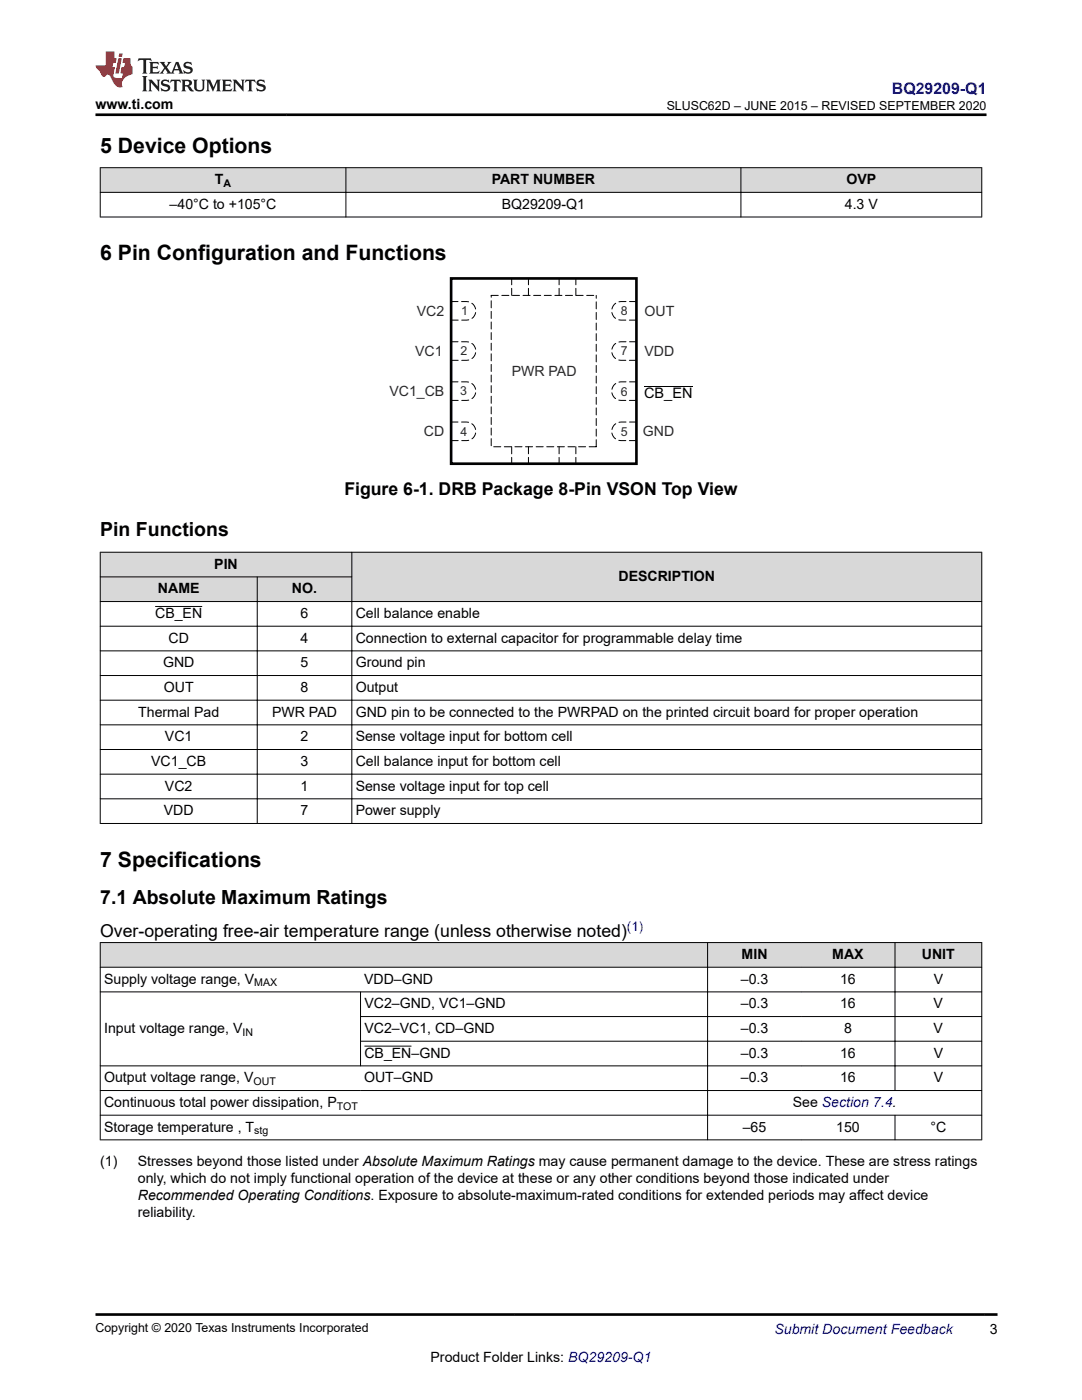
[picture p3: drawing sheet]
<svg xmlns="http://www.w3.org/2000/svg" width="216mm" height="279mm" viewBox="0 0 216 279" stroke-linecap="round" stroke-linejoin="round" font-family="sans-serif">
<defs><g id="words">
<g font-size="4.2">
<text x="20" y="30.5">5 Device Options</text>
<text x="20" y="51.9">6 Pin Configuration and Functions</text>
<text x="20" y="173">7 Specifications</text>
</g>
<g font-size="3.9">
<text x="20" y="106.9">Pin Functions</text>
<text x="20" y="180.5">7.1 Absolute Maximum Ratings</text>
</g>
<g font-size="3.5">
<text x="68.7" y="98.8">Figure 6-1. DRB Package 8-Pin VSON Top View</text>
<text x="20" y="186.9">Over-operating free-air temperature range (unless otherwise noted)</text>
</g>
<text font-size="3.2" fill="#00f" x="178" y="18.7">BQ29209-Q1</text>
<text font-size="2.9" x="128.5" y="79.5">CB_EN</text>
<g font-size="2.8">
<text x="19.1" y="21.8">www.ti.com</text>
<text x="33.9" y="41.7">–40°C to +105°C</text>
<text x="42.9" y="36.7">T</text>
<text x="98.1" y="36.7">PART NUMBER</text>
<text x="100.1" y="41.7">BQ29209-Q1</text>
<text x="168.6" y="41.7">4.3 V</text>
<text x="168.9" y="36.7">OVP</text>
<text x="42.7" y="113.5">PIN</text>
<text x="31.5" y="118.4">NAME</text>
<text x="58.3" y="118.4">NO.</text>
<text x="123.4" y="115.9">DESCRIPTION</text>
<text x="31" y="123.3">CB_EN</text>
<text x="60" y="123.3">6</text>
<text x="71" y="123.3">Cell balance enable</text>
<text x="33.6" y="128.2">CD</text>
<text x="60" y="128.2">4</text>
<text x="71" y="128.2">Connection to external capacitor for programmable delay time</text>
<text x="32.5" y="133.2">GND</text>
<text x="60" y="133.2">5</text>
<text x="71" y="133.2">Ground pin</text>
<text x="27.6" y="143">Thermal Pad</text>
<text x="32.7" y="138.1">OUT</text>
<text x="54.3" y="143">PWR PAD</text>
<text x="60" y="138.1">8</text>
<text x="71" y="138.1">Output</text>
<text x="71" y="143">GND pin to be connected to the PWRPAD on the printed circuit board for proper operation</text>
<text x="32.9" y="147.9">VC1</text>
<text x="60" y="147.9">2</text>
<text x="71" y="147.9">Sense voltage input for bottom cell</text>
<text x="30.2" y="152.9">VC1_CB</text>
<text x="60" y="152.9">3</text>
<text x="71" y="152.9">Cell balance input for bottom cell</text>
<text x="32.9" y="157.8">VC2</text>
<text x="60" y="157.8">1</text>
<text x="71" y="157.8">Sense voltage input for top cell</text>
<text x="32.7" y="162.7">VDD</text>
<text x="60" y="162.7">7</text>
<text x="71" y="162.7">Power supply</text>
<text x="148" y="191.4">MIN</text>
<text x="166.1" y="191.4">MAX</text>
<text x="184" y="191.4">UNIT</text>
<text x="20.8" y="196.3">Supply voltage range, V</text>
<text x="72.6" y="196.3">VDD–GND</text>
<text x="147.8" y="196.3">–0.3</text>
<text x="167.6" y="196.3">16</text>
<text x="186.3" y="196.3">V</text>
<text x="72.7" y="201.2">VC2–GND, VC1–GND</text>
<text x="147.8" y="201.2">–0.3</text>
<text x="167.6" y="201.2">16</text>
<text x="186.3" y="201.2">V</text>
<text x="20.8" y="206.1">Input voltage range, V</text>
<text x="72.7" y="206.1">VC2–VC1, CD–GND</text>
<text x="147.8" y="206.1">–0.3</text>
<text x="168.4" y="206.1">8</text>
<text x="186.3" y="206.1">V</text>
<text x="20.8" y="216">Output voltage range, V</text>
<text x="72.6" y="216">OUT–GND</text>
<text x="72.7" y="211.1">CB_EN–GND</text>
<text x="147.8" y="211.1">–0.3</text>
<text x="147.8" y="216">–0.3</text>
<text x="167.6" y="211.1">16</text>
<text x="167.6" y="216">16</text>
<text x="186.3" y="211.1">V</text>
<text x="186.3" y="216">V</text>
<text x="20.8" y="220.9">Continuous total power dissipation, P</text>
<text x="158.2" y="220.9">See Section 7.4.</text>
<text x="20.8" y="225.8">Storage temperature , T</text>
<text x="148.2" y="225.8">–65</text>
<text x="166.9" y="225.8">150</text>
<text x="185.7" y="225.8">°C</text>
<text x="20" y="232.6">(1)</text>
<text x="27.5" y="232.6">Stresses beyond those listed under Absolute Maximum Ratings may cause permanent damage to the device. These are stress ratings</text>
<text x="27.5" y="236">only, which do not imply functional operation of the device at these or any other conditions beyond those indicated under</text>
<text x="27.5" y="239.4">Recommended Operating Conditions. Exposure to absolute-maximum-rated conditions for extended periods may affect device</text>
<text x="27.5" y="242.8">reliability.</text>
<text x="197.5" y="266.1">3</text>
<text x="85.9" y="271.7">Product Folder Links: BQ29209-Q1</text>
</g>
<g font-size="2.8" fill="#2b292a">
<text x="83.2" y="63">VC2</text>
<text x="128.6" y="63">OUT</text>
<text x="82.8" y="71.1">VC1</text>
<text x="128.6" y="71.1">VDD</text>
<text x="102.1" y="75.1">PWR PAD</text>
<text x="77.7" y="79.1">VC1_CB</text>
<text x="84.6" y="87">CD</text>
<text x="128.3" y="87">GND</text>
</g>
<text font-size="2.8" fill="#00f" x="154.5" y="266.2">Submit Document Feedback</text>
<text font-size="2.6" fill="#00f" x="125.1" y="185.8">(1)</text>
<g font-size="2.5">
<text x="133" y="21.9">SLUSC62D – JUNE 2015 – REVISED SEPTEMBER 2020</text>
<text x="19.1" y="265.9">Copyright © 2020 Texas Instruments Incorporated</text>
</g>
<g font-size="2.5" fill="#2b292a">
<text x="92" y="62.9">1</text>
<text x="123.9" y="62.9">8</text>
<text x="91.9" y="70.9">2</text>
<text x="123.9" y="70.9">7</text>
<text x="91.9" y="78.9">3</text>
<text x="123.9" y="78.9">6</text>
<text x="91.9" y="87">4</text>
<text x="123.9" y="86.9">5</text>
</g>
<g font-size="2.1">
<text x="44.6" y="37.3">A</text>
<text x="50.7" y="196.9">MAX</text>
<text x="48.4" y="206.7">IN</text>
<text x="50.6" y="216.6">OUT</text>
<text x="67.2" y="221.5">TOT</text>
<text x="50.7" y="226.4">stg</text>
</g>
</g></defs>
<g fill="#d8d8d8">
<path d="M20 33.5h175.9v4.9h-175.9z" fill-rule="evenodd"/>
<path d="M20.1 33.5h48.9v4.8h-48.9z" fill-rule="evenodd"/>
<path d="M69.1 33.5h78.7v4.8h-78.7z" fill-rule="evenodd"/>
<path d="M147.9 33.5h47.9v4.8h-47.9z" fill-rule="evenodd"/>
</g>
<path d="M19.9 33.5h176.1M19.9 38.4h176.1M20 33.4v10M69 33.4v10M147.8 33.4v10M195.9 33.4v10M19.9 43.3h176.1M128.5 77.1h9.7" fill="none" stroke="#000" stroke-width=".2"/>
<path d="M90 55.6h37v36.9h-37z" fill="none" stroke="#000" stroke-width=".53"/>
<g fill="none" stroke="#000" stroke-width=".2" stroke-dasharray="1.4 .7">
<path d="M98 59h21M102.1 59v-3.4M105.4 59v-3.4M111.6 59v-3.4M114.9 59v-3.4M90 63.9h3.1a1.85 1.85 0 0 0 1.8-1.9 1.85 1.85 0 0 0-1.8-1.8h-3.1M90 71.9h3.1a1.85 1.85 0 0 0 1.8-1.8 1.85 1.85 0 0 0-1.8-1.9h-3.1M90 79.9h3.1a1.85 1.85 0 0 0 1.8-1.8 1.85 1.85 0 0 0-1.8-1.9h-3.1M127 63.9h-3.1a1.85 1.85 0 0 1-1.8-1.9 1.85 1.85 0 0 1 1.8-1.8h3.1M127 71.9h-3.1a1.85 1.85 0 0 1-1.8-1.8 1.85 1.85 0 0 1 1.8-1.9h3.1M127 79.9h-3.1a1.85 1.85 0 0 1-1.8-1.8 1.85 1.85 0 0 1 1.8-1.9h3.1M90 87.9h3.1a1.85 1.85 0 0 0 1.8-1.8 1.85 1.85 0 0 0-1.8-1.9h-3.1"/>
<path d="M102.1 89.2v3.3M105.4 89.2v3.3M111.6 89.2v3.3M114.9 89.2v3.3M119 89.2h-21v-30.2M119 89.2v-30.2M127 87.9h-3.1a1.85 1.85 0 0 1-1.8-1.8 1.85 1.85 0 0 1 1.8-1.9h3.1"/>
</g>
<g fill="#d8d8d8">
<path d="M20 110.2h175.9v4.9h-175.9z" fill-rule="evenodd"/>
<path d="M20 115.1h175.9v5h-175.9z" fill-rule="evenodd"/>
<path d="M20.1 110.3h50v4.8h-50z" fill-rule="evenodd"/>
<path d="M70.3 110.3h125.5v9.7h-125.5z" fill-rule="evenodd"/>
<path d="M20.1 115.2h31.2v4.8h-31.2z" fill-rule="evenodd"/>
<path d="M51.4 115.2h18.7v4.8h-18.7z" fill-rule="evenodd"/>
</g>
<g fill="none" stroke="#000" stroke-width=".2">
<path d="M19.9 110.2h176.1M19.9 115.1h50.4M20 110.1v54.3M51.3 115.1v49.3M70.2 110.1v54.3M195.9 110.1v54.3M19.9 125h176.1M19.9 129.9h176.1M19.9 134.8h176.1M19.9 139.7h176.1M31 121h9.4M196 120.1h-176.1"/>
<path d="M19.9 144.7h176.1M19.9 149.6h176.1M19.9 154.5h176.1M19.9 159.4h176.1M19.9 164.3h176.1"/>
</g>
<g fill="#d8d8d8">
<path d="M20 188.1h175.9v4.9h-175.9z" fill-rule="evenodd"/>
<path d="M20.1 188.2h121v4.8h-121z" fill-rule="evenodd"/>
<path d="M141.3 188.2h18.6v4.8h-18.6z" fill-rule="evenodd"/>
<path d="M159.9 188.2h18.6v4.8h-18.6z" fill-rule="evenodd"/>
<path d="M178.6 188.2h17.2v4.8h-17.2z" fill-rule="evenodd"/>
</g>
<g fill="none" stroke="#000" stroke-width=".2">
<path d="M19.9 188.1h176.1M19.9 193h176.1M19.9 198h176.1M20 188.1v39.4M71.9 197.9v14.9M141.2 188.1v39.4M178.6 188.1v29.6M195.9 188.1v39.4M19.9 217.6h176.1M71.9 202.9h124.1M71.9 207.8h124.1M72.7 208.8h9.4"/>
<path d="M196 212.7h-176.1M19.9 222.6h176.1M19.9 227.5h176.1M178.6 222.5v5"/>
</g>
<path d="M27.7 11.6l-.2 .6 .5-.2h.6v.1v2.2l-.2 .4h1l-.2-.4v-2.2v-.1h.5l.5 .2-.1-.6zM29.8 12.4l.2 .3v1.6l-.2 .4h1.9l.1-.6a1.08 1.08 0 0 1-1.3 .2v-.7h.6l.4 .2v-.7l-.4 .2h-.6v-.5l.2-.2a1 1 0 0 1 1 .3l-.1-.5zM31.8 12.4l1 1.1-1 1.2h.9l-.2-.2 .4-.8 .5 .8-.2 .2h1.6l-.2-.2 .1-.5h1l.1 .5-.1 .2h.9l-.2-.4-.8-1.9h-.5l-1 2.1-.8-1.1 .9-1h-.8l.2 .2-.5 .6-.3-.6 .1-.2zM35.2 12.8l.4 1h-.8zM36.8 12.5a.65 .65 0 0 0-.2 .7 .65 .65 0 0 0 .6 .5l.7 .1 .1 .3a.79 .79 0 0 1-.7 .4 .79 .79 0 0 1-.7-.5l.1 .7 .2-.1a.93 .93 0 0 0 1.1 0 .93 .93 0 0 0 .4-.9 1.46 1.46 0 0 0-1.2-.6l-.1-.3a1.09 1.09 0 0 1 1.2 .2l-.2-.6-.1 .1-.6-.2zM28.4 15.2l.2 .4v2.2l-.2 .4h1l-.2-.4v-2.2l.2-.4zM29.6 15.9l.2 .4v1.5l-.2 .4h.8l-.3-.4v-1.3l1.7 1.8v-2l.2-.4h-.8l.2 .2 .1 1.1-1.2-1.3zM32.3 16a.65 .65 0 0 0-.2 .8 .65 .65 0 0 0 .7 .4l.6 .2 .1 .2a.79 .79 0 0 1-.7 .4 .79 .79 0 0 1-.7-.5l.1 .7 .2-.1a.93 .93 0 0 0 1.1 .1 .93 .93 0 0 0 .4-1 1.46 1.46 0 0 0-1.2-.5l-.1-.4a1.09 1.09 0 0 1 1.2 .2l-.2-.6-.1 .1-.6-.1zM34.1 15.9l-.1 .6a.63 .63 0 0 1 .7-.3l.1 1.6-.3 .4h1l-.2-.4v-1.6a.66 .66 0 0 1 .8 .3l-.1-.6zM36.2 15.9l.2 .4v1.5l-.2 .4h.9l-.2-.2v-.7h.5l.1 .2a.79 .79 0 0 0 1.2 .6l-1-.9a.61 .61 0 0 0 .6-.6 .61 .61 0 0 0-.5-.7zM36.9 16.2h.2a.47 .47 0 0 1 .5 .1 .47 .47 0 0 1 .1 .5l-.2 .1-.6 .1zM38.5 15.9l.2 .2a2.27 2.27 0 0 0 .4 2 1.04 1.04 0 0 0 1.7-.7v-1.3l.2-.2h-.8l.2 .4v1.1a.6 .6 0 0 1-.6 .6 .6 .6 0 0 1-.6-.6v-1.1l.3-.4zM41.1 15.9l.2 .4v1.5l-.2 .4h.7l-.2-.4v-1.4l.9 1.9 .8-1.9v1.4l-.2 .4h1l-.3-.4v-1.5l.3-.4h-.8l-.7 1.5-.7-1.5zM44.3 15.9l.2 .4v1.5l-.2 .4h1.9l.1-.6a1.09 1.09 0 0 1-1.3 .2v-.7h.6l.4 .2v-.6l-.4 .2h-.6v-.6l.2-.1a1.01 1.01 0 0 1 1 .3l-.1-.6zM46.4 15.9l.3 .4v1.5l-.3 .4h.8l-.2-.4v-1.3l1.6 1.8v-2l.2-.4h-.7l.2 .2v1.1l-1.2-1.3zM49 15.9l-.1 .6a.63 .63 0 0 1 .8-.3v1.6l-.3 .4h1l-.2-.4v-1.6a.66 .66 0 0 1 .8 .3l-.1-.6zM51.4 16a.65 .65 0 0 0-.2 .8 .65 .65 0 0 0 .6 .4l.6 .2 .2 .2a.79 .79 0 0 1-.8 .4 .79 .79 0 0 1-.6-.5l.1 .7 .2-.1a.93 .93 0 0 0 1 .1 .93 .93 0 0 0 .5-1 1.46 1.46 0 0 0-1.3-.5l-.1-.4a1.09 1.09 0 0 1 1.3 .2l-.2-.6-.2 .1-.5-.1z" fill="#231f20"/>
<path d="M21.1 10.3v2.7h-2v.4l.9 1a.95 .95 0 0 0 .9 .9 .59 .59 0 0 1 .6-.4 .59 .59 0 0 1 .5 .3l.4 .8a1.59 1.59 0 0 0 2.1 1.4 1.61 1.61 0 0 1 1-2.3l1-.3-.1-1.5a1.59 1.59 0 0 1-.4-1.7h-1.4l-.2 .9h.5l-.1 .9h-.5l-.2 .9v.3l.4 .1-.2 .9h-.6a.73 .73 0 0 1-1.1-.7l.3-1.5h-.5l.2-.9h.5l.2-.9h-.5v-1.3zM23.6 11.6l-.6 3.1h.7l.6-3.1zM23.8 10.7l-.1 .6h.7l.1-.6z" fill="#ed1c24"/>
<path d="M19.1 22.9h177.8M19 262.3h180" fill="none" stroke="#000" stroke-width=".53"/>
<use href="#words"/>
</svg>
